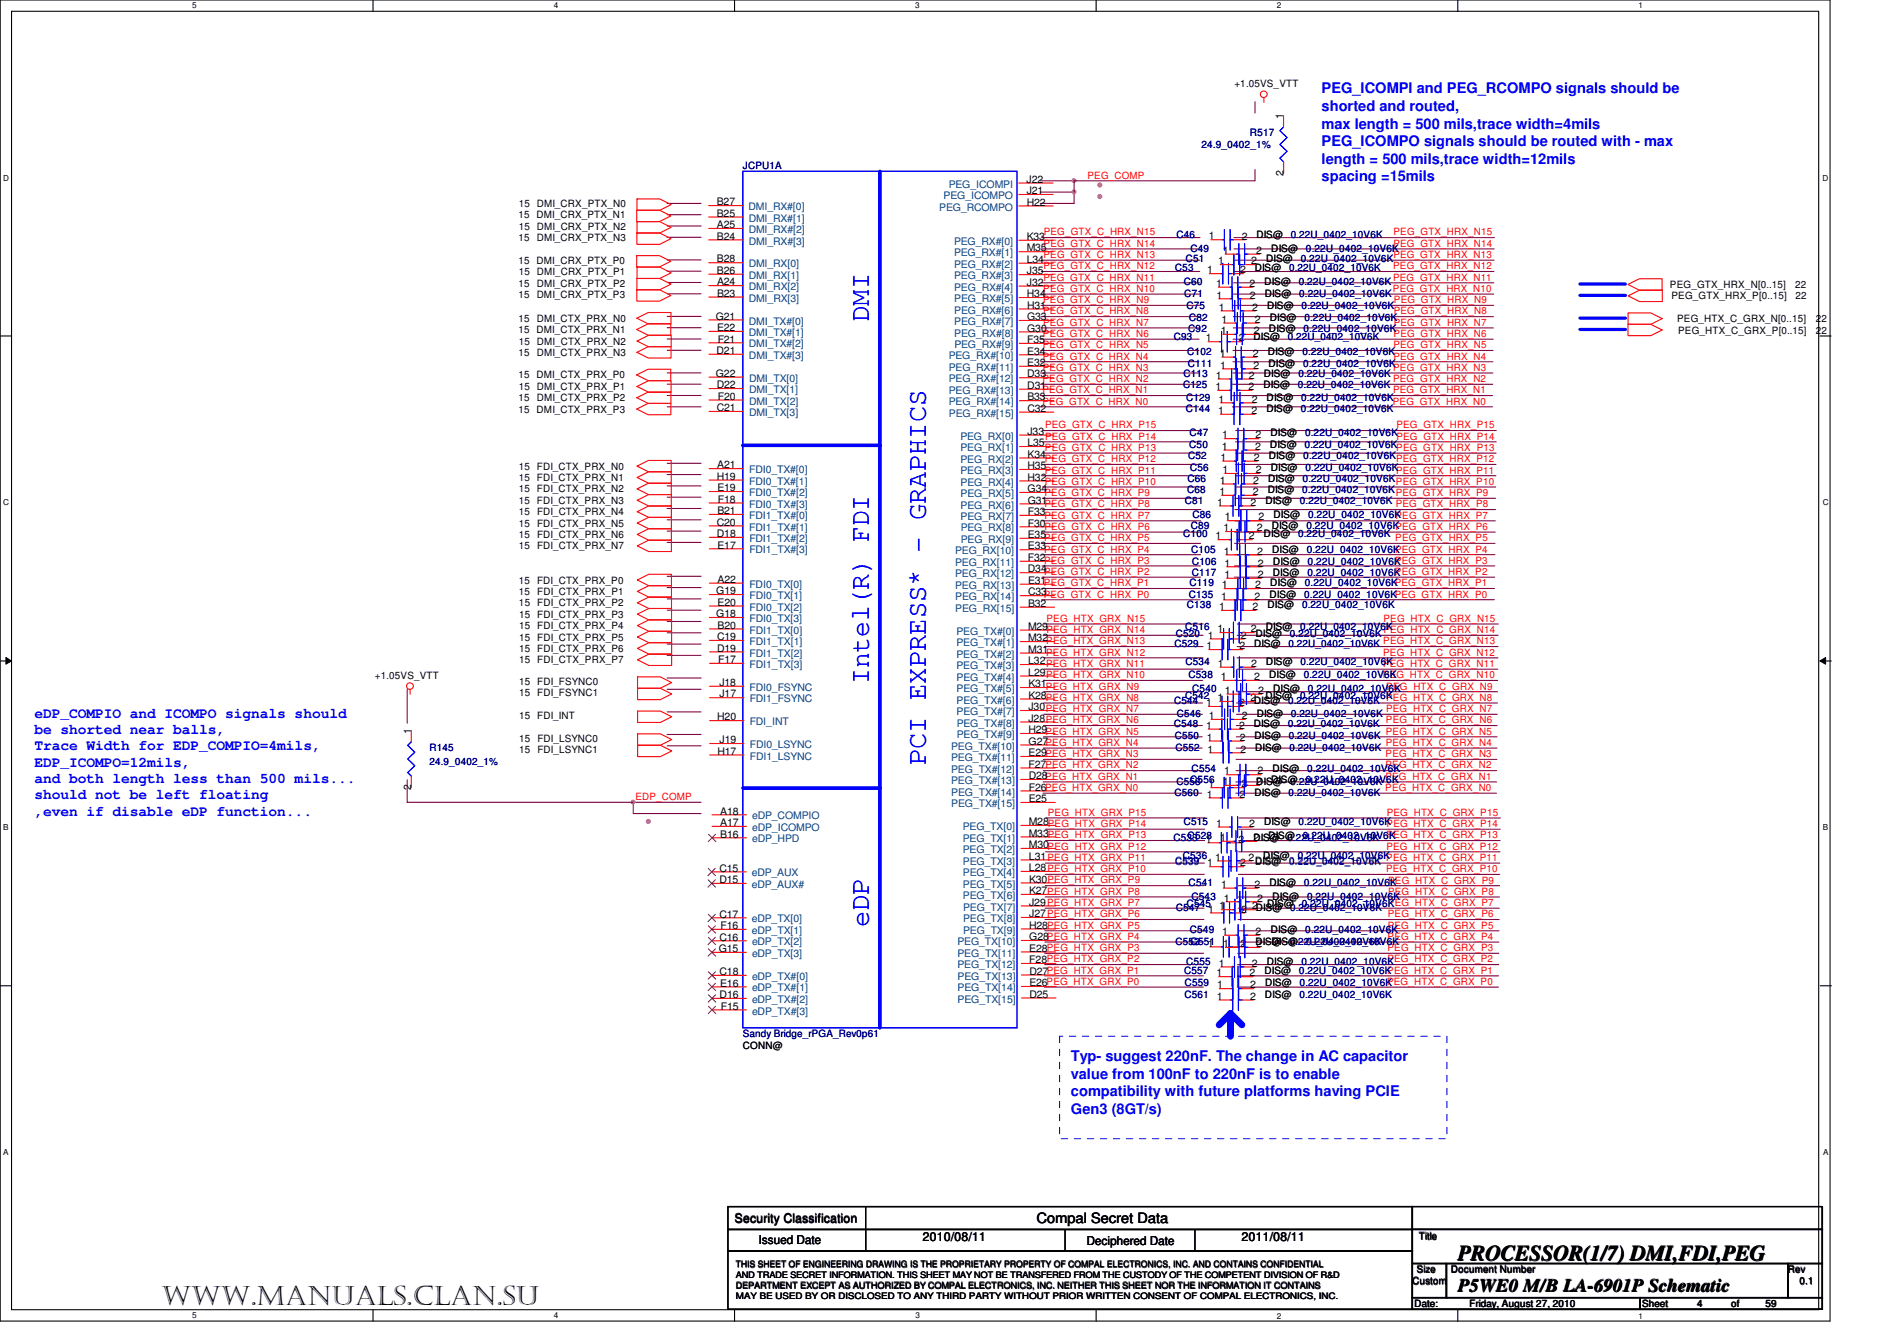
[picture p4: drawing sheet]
<svg xmlns="http://www.w3.org/2000/svg" width="297mm" height="210mm" viewBox="0 0 297 210" stroke-linecap="round" stroke-linejoin="round" font-family="sans-serif">
<defs><g id="words">
<g font-size="4.3" fill="#00f">
<text x="136.8" y="50.7" transform="rotate(-90 136.8 50.7)">DMI</text>
<text x="136.8" y="107.7" transform="rotate(-90 136.8 107.7)">Intel(R) FDI</text>
<text x="145.8" y="120.5" transform="rotate(-90 145.8 120.5)">PCI EXPRESS* - GRAPHICS</text>
<text x="136.8" y="146" transform="rotate(-90 136.8 146)">eDP</text>
</g>
<text font-size="4.2" x="25.4" y="205.5">www.manuals.clan.su</text>
<text font-size="3.4" x="229.5" y="198.4">PROCESSOR(1/7) DMI,FDI,PEG</text>
<text font-size="2.9" x="229.5" y="203.4">P5WE0 M/B LA-6901P Schematic</text>
<g font-size="2.3" fill="#00f">
<text x="208" y="14.7">PEG_ICOMPI and PEG_RCOMPO signals should be</text>
<text x="208" y="17.5">shorted and routed,</text>
<text x="208" y="20.2">max length = 500 mils,trace width=4mils</text>
<text x="208" y="23">PEG_ICOMPO signals should be routed with - max</text>
<text x="208" y="25.8">length = 500 mils,trace width=12mils</text>
<text x="208" y="28.6">spacing =15mils</text>
<text x="5.4" y="113.1">eDP_COMPIO and ICOMPO signals should</text>
<text x="5.4" y="115.6">be shorted near balls,</text>
<text x="5.4" y="118.2">Trace Width for EDP_COMPIO=4mils,</text>
<text x="5.4" y="120.7">EDP_ICOMPO=12mils,</text>
<text x="5.4" y="123.3">and both length less than 500 mils...</text>
<text x="5.4" y="125.9">should not be left floating</text>
<text x="5.4" y="128.4">,even if disable eDP function...</text>
<text x="168.6" y="167.1">Typ- suggest 220nF. The change in AC capacitor</text>
<text x="168.6" y="169.9">value from 100nF to 220nF is to enable</text>
<text x="168.6" y="172.6">compatibility with future platforms having PCIE</text>
<text x="168.6" y="175.4">Gen3 (8GT/s)</text>
</g>
<text font-size="2.3" x="163.1" y="192.6">Compal Secret Data</text>
<g font-size="2">
<text x="115.6" y="192.5">Security Classification</text>
<text x="145.2" y="195.4">2010/08/11</text>
<text x="195.4" y="195.4">2011/08/11</text>
</g>
<g font-size="1.9">
<text x="119.4" y="195.8">Issued Date</text>
<text x="171" y="196">Deciphered Date</text>
</g>
<g font-size="1.6">
<text x="194.3" y="13.7">+1.05VS_VTT</text>
<text x="202" y="18.8" transform="rotate(-90 202 18.8)">1</text>
<text x="161.6" y="28.8">J22</text>
<text x="202" y="27.6" transform="rotate(-90 202 27.6)">2</text>
<text x="81.6" y="34.4">15 DMI_CRX_PTX_N1</text>
<text x="81.6" y="32.6">15 DMI_CRX_PTX_N0</text>
<text x="112.8" y="32.3">B27</text>
<text x="112.8" y="34.1">B25</text>
<text x="112.8" y="35.9">A25</text>
<text x="161.6" y="30.6">J21</text>
<text x="161.6" y="32.4">H22</text>
<text x="81.6" y="41.5">15 DMI_CRX_PTX_P0</text>
<text x="81.6" y="38">15 DMI_CRX_PTX_N3</text>
<text x="81.7" y="36.2">15 DMI_CRX_PTX_N2</text>
<text x="112.9" y="37.7">B24</text>
<text x="112.9" y="41.3">B28</text>
<text x="161.6" y="37.8">K33</text>
<text x="161.6" y="39.6">M35</text>
<text x="161.6" y="41.4">L34</text>
<text x="190.3" y="37.7">1</text>
<text x="191.7" y="41.6">1</text>
<text x="192.5" y="40">1</text>
<text x="195.5" y="37.7">2</text>
<text x="197" y="41.6">2</text>
<text x="197.8" y="40">2</text>
<text x="197.8" y="37.4">DIS@</text>
<text x="199.3" y="41.3">DIS@</text>
<text x="200.1" y="39.7">DIS@</text>
<text x="81.6" y="46.9">15 DMI_CRX_PTX_P3</text>
<text x="81.6" y="45.1">15 DMI_CRX_PTX_P2</text>
<text x="81.7" y="43.3">15 DMI_CRX_PTX_P1</text>
<text x="112.9" y="43.1">B26</text>
<text x="112.9" y="44.9">A24</text>
<text x="112.9" y="46.7">B23</text>
<text x="161.6" y="43.2">J35</text>
<text x="161.7" y="45">J32</text>
<text x="161.7" y="46.8">H34</text>
<text x="190" y="43">1</text>
<text x="191.5" y="45.2">1</text>
<text x="191.5" y="47">1</text>
<text x="195.2" y="43.1">2</text>
<text x="196.7" y="45.2">2</text>
<text x="196.7" y="47">2</text>
<text x="197.5" y="42.7">DIS@</text>
<text x="199" y="44.9">DIS@</text>
<text x="199.1" y="46.7">DIS@</text>
<text x="262.9" y="45.3">PEG_GTX_HRX_N[0..15]</text>
<text x="263.1" y="47.1">PEG_GTX_HRX_P[0..15]</text>
<text x="282.6" y="45.3">22</text>
<text x="282.6" y="47.1">22</text>
<text x="81.6" y="52.4">15 DMI_CTX_PRX_N1</text>
<text x="81.6" y="50.7">15 DMI_CTX_PRX_N0</text>
<text x="112.7" y="50.3">G21</text>
<text x="112.9" y="52.1">E22</text>
<text x="113" y="53.9">F21</text>
<text x="161.7" y="48.6">H31</text>
<text x="161.7" y="50.4">G33</text>
<text x="161.7" y="52.2">G30</text>
<text x="189.8" y="53.8">1</text>
<text x="191.9" y="48.9">1</text>
<text x="192.2" y="52.6">1</text>
<text x="192.3" y="50.8">1</text>
<text x="195" y="53.8">2</text>
<text x="197.1" y="48.9">2</text>
<text x="197.3" y="53.5">DIS@</text>
<text x="197.4" y="52.6">2</text>
<text x="197.5" y="50.8">2</text>
<text x="199.4" y="48.6">DIS@</text>
<text x="199.7" y="52.3">DIS@</text>
<text x="199.9" y="50.5">DIS@</text>
<text x="264" y="50.7">PEG_HTX_C_GRX_N[0..15]</text>
<text x="264.2" y="52.5">PEG_HTX_C_GRX_P[0..15]</text>
<text x="285.8" y="52.5">22</text>
<text x="285.8" y="50.7">22</text>
<text x="81.6" y="59.6">15 DMI_CTX_PRX_P0</text>
<text x="81.6" y="56">15 DMI_CTX_PRX_N3</text>
<text x="81.7" y="54.3">15 DMI_CTX_PRX_N2</text>
<text x="112.7" y="59.3">G22</text>
<text x="112.8" y="55.7">D21</text>
<text x="161.7" y="54">F35</text>
<text x="161.7" y="55.8">E34</text>
<text x="161.7" y="57.6">E32</text>
<text x="161.7" y="59.4">D33</text>
<text x="191.4" y="59.6">1</text>
<text x="192" y="56.2">1</text>
<text x="192.1" y="58">1</text>
<text x="196.6" y="59.6">2</text>
<text x="197.2" y="56.2">2</text>
<text x="197.3" y="58">2</text>
<text x="199" y="59.3">DIS@</text>
<text x="199.6" y="55.9">DIS@</text>
<text x="199.7" y="57.7">DIS@</text>
<text x="81.6" y="65">15 DMI_CTX_PRX_P3</text>
<text x="81.6" y="63.2">15 DMI_CTX_PRX_P2</text>
<text x="81.6" y="61.4">15 DMI_CTX_PRX_P1</text>
<text x="112.8" y="61.1">D22</text>
<text x="112.8" y="64.7">C21</text>
<text x="113" y="62.9">F20</text>
<text x="161.7" y="61.2">D31</text>
<text x="161.7" y="63">B33</text>
<text x="161.7" y="64.9">C32</text>
<text x="191.3" y="61.4">1</text>
<text x="191.8" y="65.2">1</text>
<text x="191.8" y="63.4">1</text>
<text x="196.5" y="61.4">2</text>
<text x="197" y="65.2">2</text>
<text x="197" y="63.4">2</text>
<text x="198.9" y="61.1">DIS@</text>
<text x="199.3" y="64.9">DIS@</text>
<text x="199.4" y="63.1">DIS@</text>
<text x="161.7" y="68.5">J33</text>
<text x="161.7" y="70.3">L35</text>
<text x="192.3" y="70.8">1</text>
<text x="192.4" y="69">1</text>
<text x="197.6" y="70.8">2</text>
<text x="197.6" y="69">2</text>
<text x="199.9" y="70.5">DIS@</text>
<text x="200" y="68.7">DIS@</text>
<text x="81.7" y="74">15 FDI_CTX_PRX_N0</text>
<text x="81.7" y="75.7">15 FDI_CTX_PRX_N1</text>
<text x="81.7" y="77.5">15 FDI_CTX_PRX_N2</text>
<text x="112.8" y="75.6">H19</text>
<text x="112.9" y="73.7">A21</text>
<text x="112.9" y="77.4">E19</text>
<text x="161.7" y="72.1">K34</text>
<text x="161.8" y="73.9">H35</text>
<text x="161.8" y="75.7">H32</text>
<text x="161.8" y="77.5">G34</text>
<text x="192" y="78">1</text>
<text x="192" y="76.2">1</text>
<text x="192.1" y="72.6">1</text>
<text x="192.4" y="74.5">1</text>
<text x="197.2" y="78">2</text>
<text x="197.3" y="76.2">2</text>
<text x="197.4" y="72.6">2</text>
<text x="197.7" y="74.5">2</text>
<text x="199.5" y="77.6">DIS@</text>
<text x="199.6" y="75.9">DIS@</text>
<text x="199.7" y="72.3">DIS@</text>
<text x="200" y="74.2">DIS@</text>
<text x="81.7" y="79.3">15 FDI_CTX_PRX_N3</text>
<text x="81.7" y="81.1">15 FDI_CTX_PRX_N4</text>
<text x="81.7" y="82.9">15 FDI_CTX_PRX_N5</text>
<text x="112.9" y="82.8">C20</text>
<text x="112.9" y="81">B21</text>
<text x="113" y="79.2">F18</text>
<text x="161.8" y="79.3">G31</text>
<text x="161.8" y="81.1">F33</text>
<text x="161.8" y="82.9">F30</text>
<text x="191.6" y="79.6">1</text>
<text x="192.6" y="83.7">1</text>
<text x="192.8" y="81.9">1</text>
<text x="196.8" y="79.6">2</text>
<text x="197.8" y="83.7">2</text>
<text x="198.1" y="82">2</text>
<text x="199.2" y="79.3">DIS@</text>
<text x="200.2" y="83.3">DIS@</text>
<text x="200.4" y="81.6">DIS@</text>
<text x="81.7" y="84.7">15 FDI_CTX_PRX_N6</text>
<text x="81.7" y="86.5">15 FDI_CTX_PRX_N7</text>
<text x="112.9" y="84.6">D18</text>
<text x="112.9" y="86.4">E17</text>
<text x="161.8" y="84.7">E35</text>
<text x="161.8" y="86.5">E33</text>
<text x="161.8" y="88.3">F32</text>
<text x="191.4" y="84.9">1</text>
<text x="192.6" y="87.3">1</text>
<text x="192.8" y="89.2">1</text>
<text x="196.6" y="84.9">2</text>
<text x="197.9" y="87.3">2</text>
<text x="198" y="89.2">2</text>
<text x="198.9" y="84.6">DIS@</text>
<text x="200.2" y="87">DIS@</text>
<text x="200.4" y="88.9">DIS@</text>
<text x="81.7" y="91.9">15 FDI_CTX_PRX_P0</text>
<text x="81.7" y="93.7">15 FDI_CTX_PRX_P1</text>
<text x="81.7" y="95.5">15 FDI_CTX_PRX_P2</text>
<text x="112.7" y="93.6">G19</text>
<text x="113" y="91.8">A22</text>
<text x="113" y="95.4">E20</text>
<text x="161.8" y="90.1">D34</text>
<text x="161.8" y="91.9">E31PEG_GTX_C_HRX_P1</text>
<text x="161.8" y="93.8">C33PEG_GTX_C_HRX_P0</text>
<text x="161.8" y="95.6">B32</text>
<text x="192.3" y="94.4">1</text>
<text x="192.3" y="92.6">1</text>
<text x="192.7" y="91">1</text>
<text x="197.5" y="94.4">2</text>
<text x="197.6" y="92.7">2</text>
<text x="198" y="91">2</text>
<text x="199.5" y="95.8">DIS@</text>
<text x="199.8" y="94.1">DIS@</text>
<text x="199.9" y="92.3">DIS@</text>
<text x="200.3" y="90.7">DIS@</text>
<text x="81.7" y="97.3">15 FDI_CTX_PRX_P3</text>
<text x="81.7" y="99.1">15 FDI_CTX_PRX_P4</text>
<text x="81.7" y="100.9">15 FDI_CTX_PRX_P5</text>
<text x="112.8" y="97.2">G18</text>
<text x="112.9" y="100.8">C19</text>
<text x="113" y="99">B20</text>
<text x="161.8" y="99.2">M29</text>
<text x="161.8" y="101">M32</text>
<text x="190.1" y="100.6">1</text>
<text x="191.7" y="99.6">1</text>
<text x="191.9" y="96.1">1</text>
<text x="195.3" y="100.6">2</text>
<text x="196.9" y="99.6">2</text>
<text x="197.2" y="96.1">2</text>
<text x="197.4" y="101.9">DIS@</text>
<text x="197.7" y="100.3">DIS@</text>
<text x="199.2" y="99.3">DIS@</text>
<text x="59" y="106.8">+1.05VS_VTT</text>
<text x="81.7" y="102.7">15 FDI_CTX_PRX_P6</text>
<text x="81.7" y="104.4">15 FDI_CTX_PRX_P7</text>
<text x="81.7" y="107.9">15 FDI_FSYNC0</text>
<text x="112.9" y="102.6">D19</text>
<text x="113.1" y="104.4">F17</text>
<text x="161.9" y="102.8">M31</text>
<text x="161.9" y="104.6">L32</text>
<text x="161.9" y="106.4">L29PEG_HTX_GRX_N10</text>
<text x="189.9" y="102.2">1</text>
<text x="191.7" y="105">1</text>
<text x="192.2" y="107.1">1</text>
<text x="195.1" y="102.3">2</text>
<text x="196.9" y="105">2</text>
<text x="197.4" y="107.1">2</text>
<text x="199.3" y="104.7">DIS@</text>
<text x="199.8" y="106.8">DIS@</text>
<text x="81.7" y="109.7">15 FDI_FSYNC1</text>
<text x="81.7" y="113.2">15 FDI_INT</text>
<text x="112.9" y="113.4">H20</text>
<text x="113.2" y="108">J18</text>
<text x="113.2" y="109.8">J17</text>
<text x="161.9" y="108.2">K31PEG_HTX_GRX_N9</text>
<text x="161.9" y="110">K28PEG_HTX_GRX_N8</text>
<text x="161.9" y="111.8">J30PEG_HTX_GRX_N7</text>
<text x="161.9" y="113.6">J28PEG_HTX_GRX_N6</text>
<text x="189.9" y="111.2">1</text>
<text x="190.3" y="113.2">1</text>
<text x="191.6" y="110.4">1</text>
<text x="192.8" y="109.3">1</text>
<text x="195.1" y="111.2">2</text>
<text x="195.5" y="113.2">2</text>
<text x="196.9" y="110.4">2</text>
<text x="197.4" y="110.9">DIS@</text>
<text x="197.8" y="112.9">DIS@</text>
<text x="198.1" y="109.3">2</text>
<text x="199.2" y="110.1">DIS@</text>
<text x="200.4" y="108.9">DIS@</text>
<text x="64.7" y="115.6" transform="rotate(-90 64.7 115.6)">1</text>
<text x="81.7" y="116.8">15 FDI_LSYNC0</text>
<text x="81.7" y="118.6">15 FDI_LSYNC1</text>
<text x="112.9" y="118.8">H17</text>
<text x="113.3" y="117">J19</text>
<text x="161.9" y="115.5">H29PEG_HTX_GRX_N5</text>
<text x="161.9" y="117.3">G27PEG_HTX_GRX_N4</text>
<text x="161.9" y="119.1">E29PEG_HTX_GRX_N3</text>
<text x="189.9" y="114.8">1</text>
<text x="190" y="116.6">1</text>
<text x="190.1" y="118.5">1</text>
<text x="195" y="114.8">2</text>
<text x="195.2" y="116.6">2</text>
<text x="195.3" y="118.5">2</text>
<text x="197.4" y="114.5">DIS@</text>
<text x="197.5" y="116.3">DIS@</text>
<text x="197.6" y="118.2">DIS@</text>
<text x="64.7" y="124.4" transform="rotate(-90 64.7 124.4)">2</text>
<text x="161.9" y="120.9">F27PEG_HTX_GRX_N2</text>
<text x="161.9" y="122.7">D28PEG_HTX_GRX_N1</text>
<text x="161.9" y="124.5">F26PEG_HTX_GRX_N0</text>
<text x="190" y="125.6">1</text>
<text x="190.2" y="124">1</text>
<text x="192.5" y="123.6">1</text>
<text x="192.7" y="122">1</text>
<text x="195.1" y="125.6">2</text>
<text x="195.4" y="124">2</text>
<text x="197.5" y="125.3">DIS@</text>
<text x="197.7" y="123.6">2</text>
<text x="197.8" y="123.7">DIS@</text>
<text x="198" y="122">2</text>
<text x="200.1" y="123.3">DIS@</text>
<text x="200.3" y="121.6">DIS@</text>
<text x="113.4" y="128.3">A18</text>
<text x="113.4" y="131.9">B16</text>
<text x="113.4" y="130.1">A17</text>
<text x="161.9" y="126.3">E25</text>
<text x="161.9" y="129.9">M28PEG_HTX_GRX_P14</text>
<text x="162" y="131.7">M33PEG_HTX_GRX_P13</text>
<text x="191.4" y="130.2">1</text>
<text x="196.6" y="130.2">2</text>
<text x="199" y="129.9">DIS@</text>
<text x="113.2" y="137.2">C15</text>
<text x="162" y="133.6">M30PEG_HTX_GRX_P12</text>
<text x="162" y="135.4">L31PEG_HTX_GRX_P11</text>
<text x="162" y="137.2">L28PEG_HTX_GRX_P10</text>
<text x="189.8" y="132.7">1</text>
<text x="190" y="136.4">1</text>
<text x="191.3" y="135.5">1</text>
<text x="192.1" y="132.4">1</text>
<text x="195" y="132.7">2</text>
<text x="195.2" y="136.4">2</text>
<text x="196.5" y="135.5">2</text>
<text x="197.3" y="132.4">DIS@</text>
<text x="197.3" y="132.4">2</text>
<text x="197.6" y="136.1">DIS@</text>
<text x="198.9" y="135.2">DIS@</text>
<text x="199.6" y="132.1">DIS@</text>
<text x="113.2" y="139.1">D15</text>
<text x="162" y="139">K30PEG_HTX_GRX_P9</text>
<text x="162" y="140.8">K27PEG_HTX_GRX_P8</text>
<text x="162" y="142.6">J29PEG_HTX_GRX_P7</text>
<text x="190.2" y="143.7">1</text>
<text x="191.9" y="143.2">1</text>
<text x="192.2" y="139.8">1</text>
<text x="192.7" y="142">1</text>
<text x="195.4" y="143.7">2</text>
<text x="197.1" y="143.2">2DIS@</text>
<text x="197.5" y="139.8">2</text>
<text x="197.9" y="142">2</text>
<text x="199.5" y="142.9">DIS@</text>
<text x="199.8" y="139.5">DIS@</text>
<text x="200.3" y="141.6">DIS@</text>
<text x="113.1" y="149.9">G15</text>
<text x="113.3" y="144.5">C17</text>
<text x="113.3" y="148.1">C16</text>
<text x="113.4" y="146.3">F16</text>
<text x="162" y="144.4">J27PEG_HTX_GRX_P6</text>
<text x="162" y="146.2">H28PEG_HTX_GRX_P5</text>
<text x="162" y="148">G28PEG_HTX_GRX_P4</text>
<text x="162" y="149.9">E28PEG_HTX_GRX_P3</text>
<text x="190.1" y="149.1">1</text>
<text x="192.4" y="147.2">1</text>
<text x="192.5" y="149.1">1</text>
<text x="195.3" y="149.1">2</text>
<text x="197.6" y="148.7">DIS@</text>
<text x="197.7" y="147.2">2</text>
<text x="197.8" y="149.1">2</text>
<text x="200" y="146.9">DIS@</text>
<text x="200.1" y="148.8">DIS@</text>
<text x="113.3" y="153.5">C18</text>
<text x="113.4" y="155.4">E16</text>
<text x="162" y="151.7">F28PEG_HTX_GRX_P2</text>
<text x="162" y="153.5">D27PEG_HTX_GRX_P1</text>
<text x="162" y="155.3">E26PEG_HTX_GRX_P0</text>
<text x="191.5" y="153.8">1</text>
<text x="191.6" y="155.6">1</text>
<text x="191.8" y="152.2">1</text>
<text x="196.7" y="153.8">2</text>
<text x="196.8" y="155.6">2</text>
<text x="197.1" y="152.2">2</text>
<text x="199" y="153.4">DIS@</text>
<text x="199.1" y="155.3">DIS@</text>
<text x="199.4" y="151.9">DIS@</text>
<text x="113.3" y="157.2">D16</text>
<text x="113.5" y="159">F15</text>
<text x="162" y="157.1">D25</text>
<text x="191.5" y="157.4">1</text>
<text x="196.8" y="157.4">2</text>
<text x="199.1" y="157.1">DIS@</text>
<text x="116.9" y="165.1">CONN@</text>
<text x="223.3" y="195.2">Title</text>
<text x="222.3" y="202.2">Custom</text>
<text x="223" y="200.4">Size</text>
<text x="228.4" y="200.4">Document Number</text>
<text x="281.4" y="200.4">Rev</text>
<text x="283.2" y="202.2">0.1</text>
<text x="222.6" y="205.7">Date:</text>
<text x="231.3" y="205.8">Friday, August 27, 2010</text>
<text x="258.4" y="205.7">Sheet</text>
<text x="267.1" y="205.8">4</text>
<text x="272.5" y="205.8">of</text>
<text x="277.9" y="205.8">59</text>
</g>
<g font-size="1.6" fill="#000080">
<text x="189.1" y="23.3">24.9_0402_1%</text>
<text x="196.7" y="21.5">R517</text>
<text x="116.9" y="26.6">JCPU1A</text>
<text x="185.2" y="37.4">C46</text>
<text x="186.6" y="41.3">C51</text>
<text x="187.4" y="39.7">C49</text>
<text x="203.2" y="37.4">0.22U_0402_10V6K</text>
<text x="204.7" y="41.3">0.22U_0402_10V6K</text>
<text x="205.6" y="39.7">0.22U_0402_10V6K</text>
<text x="185" y="42.7">C53</text>
<text x="186.4" y="44.9">C60</text>
<text x="186.4" y="46.7">C71</text>
<text x="202.9" y="42.7">0.22U_0402_10V6K</text>
<text x="204.4" y="44.9">0.22U_0402_10V6K</text>
<text x="204.5" y="46.7">0.22U_0402_10V6K</text>
<text x="184.8" y="53.5">C93</text>
<text x="186.8" y="48.6">C75</text>
<text x="187" y="52.3">C92</text>
<text x="187.2" y="50.5">C82</text>
<text x="202.7" y="53.5">0.22U_0402_10V6K</text>
<text x="204.9" y="48.6">0.22U_0402_10V6K</text>
<text x="205.2" y="52.3">0.22U_0402_10V6K</text>
<text x="205.3" y="50.5">0.22U_0402_10V6K</text>
<text x="186.3" y="59.3">C113</text>
<text x="186.9" y="55.9">C102</text>
<text x="187" y="57.7">C111</text>
<text x="204.4" y="59.3">0.22U_0402_10V6K</text>
<text x="205" y="55.9">0.22U_0402_10V6K</text>
<text x="205.1" y="57.7">0.22U_0402_10V6K</text>
<text x="186.2" y="61.1">C125</text>
<text x="186.7" y="64.9">C144</text>
<text x="186.7" y="63.1">C129</text>
<text x="204.3" y="61.1">0.22U_0402_10V6K</text>
<text x="204.8" y="64.9">0.22U_0402_10V6K</text>
<text x="204.8" y="63.1">0.22U_0402_10V6K</text>
<text x="187.2" y="70.5">C50</text>
<text x="187.3" y="68.7">C47</text>
<text x="205.4" y="70.5">0.22U_0402_10V6K</text>
<text x="205.4" y="68.7">0.22U_0402_10V6K</text>
<text x="186.9" y="77.6">C68</text>
<text x="186.9" y="75.9">C66</text>
<text x="187" y="72.3">C52</text>
<text x="187.3" y="74.2">C56</text>
<text x="205" y="77.6">0.22U_0402_10V6K</text>
<text x="205.1" y="75.9">0.22U_0402_10V6K</text>
<text x="205.2" y="72.3">0.22U_0402_10V6K</text>
<text x="205.5" y="74.2">0.22U_0402_10V6KPEG_GTX_HRX_P11</text>
<text x="186.5" y="79.3">C81</text>
<text x="187.4" y="83.3">C89</text>
<text x="187.7" y="81.6">C86</text>
<text x="204.6" y="79.3">0.22U_0402_10V6K</text>
<text x="205.6" y="83.3">0.22U_0402_10V6KPEG_GTX_HRX_P6</text>
<text x="205.9" y="81.6">0.22U_0402_10V6K</text>
<text x="186.3" y="84.6">C100</text>
<text x="187.5" y="87">C105</text>
<text x="187.6" y="88.9">C106</text>
<text x="204.3" y="84.6">0.22U_0402_10V6K</text>
<text x="205.7" y="87">0.22U_0402_10V6K</text>
<text x="205.8" y="88.9">0.22U_0402_10V6K</text>
<text x="186.8" y="95.8">C138</text>
<text x="187.1" y="94.1">C135</text>
<text x="187.2" y="92.3">C119</text>
<text x="187.6" y="90.7">C117</text>
<text x="205" y="95.8">0.22U_0402_10V6K</text>
<text x="205.3" y="94.1">0.22U_0402_10V6KPEG_GTX_HRX_P0</text>
<text x="205.4" y="92.3">0.22U_0402_10V6KPEG_GTX_HRX_P1</text>
<text x="205.8" y="90.7">0.22U_0402_10V6K</text>
<text x="184.9" y="101.9">C529</text>
<text x="185.1" y="100.3">C520</text>
<text x="186.6" y="99.3">C516</text>
<text x="202.8" y="101.9">0.22U_0402_10V6K</text>
<text x="203" y="100.3">0.22U_0402_10V6K</text>
<text x="204.7" y="99.3">0.22U_0402_10V6K</text>
<text x="186.6" y="104.7">C534</text>
<text x="187.1" y="106.8">C538</text>
<text x="204.7" y="104.7">0.22U_0402_10V6K</text>
<text x="205.2" y="106.8">0.22U_0402_10V6K</text>
<text x="184.8" y="110.9">C544</text>
<text x="185.2" y="112.9">C546</text>
<text x="186.5" y="110.1">C542</text>
<text x="187.7" y="108.9">C540</text>
<text x="202.8" y="110.9">0.22U_0402_10V6K</text>
<text x="203.2" y="112.9">0.22U_0402_10V6K</text>
<text x="204.6" y="110.1">0.22U_0402_10V6K</text>
<text x="205.9" y="108.9">0.22U_0402_10V6K</text>
<text x="67.6" y="118.3">R145</text>
<text x="184.8" y="114.5">C548</text>
<text x="184.9" y="116.3">C550</text>
<text x="185" y="118.2">C552</text>
<text x="202.7" y="114.5">0.22U_0402_10V6K</text>
<text x="202.9" y="116.3">0.22U_0402_10V6K</text>
<text x="203" y="118.2">0.22U_0402_10V6K</text>
<text x="67.6" y="120.4">24.9_0402_1%</text>
<text x="184.9" y="125.3">C560</text>
<text x="185.2" y="123.7">C558</text>
<text x="187.3" y="123.3">C556</text>
<text x="187.6" y="121.6">C554</text>
<text x="202.8" y="125.3">0.22U_0402_10V6K</text>
<text x="203.1" y="123.7">0.22U_0402_10V6K</text>
<text x="205.5" y="123.3">0.22U_0402_10V6K</text>
<text x="205.8" y="121.6">0.22U_0402_10V6K</text>
<text x="186.3" y="129.9">C515</text>
<text x="204.4" y="129.9">0.22U_0402_10V6KPEG_HTX_C_GRX_P14</text>
<text x="184.7" y="132.4">C533</text>
<text x="185" y="136.1">C539</text>
<text x="186.2" y="135.2">C536</text>
<text x="186.9" y="132.1">C528</text>
<text x="202.7" y="132.4">0.22U_0402_10V6K</text>
<text x="202.9" y="136.1">0.22U_0402_10V6K</text>
<text x="204.3" y="135.2">0.22U_0402_10V6KPEG_HTX_C_GRX_P11</text>
<text x="205.1" y="132.1">0.22U_0402_10V6K</text>
<text x="185.1" y="143.4">C547</text>
<text x="186.8" y="142.9">C545</text>
<text x="187.1" y="139.5">C541</text>
<text x="187.5" y="141.6">C543</text>
<text x="203.1" y="143.4">0.22U_0402_10V6K</text>
<text x="204.9" y="142.9">0.22U_0402_10V6K</text>
<text x="205.3" y="139.5">0.22U_0402_10V6K</text>
<text x="205.7" y="141.6">0.22U_0402_10V6K</text>
<text x="185" y="148.7">C553</text>
<text x="187.3" y="146.9">C549</text>
<text x="187.4" y="148.8">C551</text>
<text x="203" y="148.7">0.22U_0402_10V6K</text>
<text x="205.5" y="146.9">0.22U_0402_10V6K</text>
<text x="205.6" y="148.8">0.22U_0402_10V6K</text>
<text x="186.4" y="153.4">C557</text>
<text x="186.5" y="155.3">C559</text>
<text x="186.7" y="151.9">C555</text>
<text x="204.5" y="153.4">0.22U_0402_10V6KPEG_HTX_C_GRX_P1</text>
<text x="204.6" y="155.3">0.22U_0402_10V6K</text>
<text x="204.9" y="151.9">0.22U_0402_10V6K</text>
<text x="186.4" y="157.1">C561</text>
<text x="204.5" y="157.1">0.22U_0402_10V6K</text>
<text x="116.9" y="163.3">Sandy Bridge_rPGA_Rev0p61</text>
</g>
<g font-size="1.6" fill="#004080">
<text x="149.3" y="29.6">PEG_ICOMPI</text>
<text x="117.8" y="33.1">DMI_RX#[0]</text>
<text x="117.9" y="34.9">DMI_RX#[1]</text>
<text x="147.9" y="33.2">PEG_RCOMPO</text>
<text x="148.5" y="31.4">PEG_ICOMPO</text>
<text x="117.9" y="36.7">DMI_RX#[2]</text>
<text x="117.9" y="38.5">DMI_RX#[3]</text>
<text x="150.2" y="38.6">PEG_RX#[0]</text>
<text x="150.2" y="40.4">PEG_RX#[1]</text>
<text x="117.9" y="42.1">DMI_RX[0]</text>
<text x="117.9" y="43.9">DMI_RX[1]</text>
<text x="117.9" y="45.7">DMI_RX[2]</text>
<text x="117.9" y="47.5">DMI_RX[3]</text>
<text x="150.2" y="42.2">PEG_RX#[2]</text>
<text x="150.2" y="44">PEG_RX#[3]</text>
<text x="150.2" y="45.8">PEG_RX#[4]</text>
<text x="150.2" y="47.6">PEG_RX#[5]</text>
<text x="117.9" y="51.1">DMI_TX#[0]</text>
<text x="117.9" y="52.9">DMI_TX#[1]</text>
<text x="150.2" y="49.4">PEG_RX#[6]</text>
<text x="150.2" y="51.2">PEG_RX#[7]</text>
<text x="150.2" y="53">PEG_RX#[8]</text>
<text x="117.9" y="54.7">DMI_TX#[2]</text>
<text x="117.9" y="56.5">DMI_TX#[3]</text>
<text x="149.3" y="56.6">PEG_RX#[10]</text>
<text x="149.3" y="58.4">PEG_RX#[11]</text>
<text x="150.2" y="54.8">PEG_RX#[9]</text>
<text x="117.9" y="60.1">DMI_TX[0]</text>
<text x="117.9" y="61.9">DMI_TX[1]</text>
<text x="117.9" y="65.5">DMI_TX[3]</text>
<text x="117.9" y="63.7">DMI_TX[2]</text>
<text x="149.3" y="60.2">PEG_RX#[12]</text>
<text x="149.4" y="62">PEG_RX#[13]</text>
<text x="149.4" y="63.8">PEG_RX#[14]</text>
<text x="149.4" y="65.6">PEG_RX#[15]</text>
<text x="151.2" y="69.2">PEG_RX[0]</text>
<text x="151.2" y="71">PEG_RX[1]</text>
<text x="117.9" y="74.5">FDI0_TX#[0]</text>
<text x="117.9" y="76.3">FDI0_TX#[1]</text>
<text x="151.2" y="72.8">PEG_RX[2]</text>
<text x="151.2" y="74.7">PEG_RX[3]</text>
<text x="151.2" y="76.5">PEG_RX[4]</text>
<text x="117.9" y="78.1">FDI0_TX#[2]</text>
<text x="117.9" y="79.9">FDI0_TX#[3]</text>
<text x="117.9" y="81.7">FDI1_TX#[0]</text>
<text x="118" y="83.5">FDI1_TX#[1]</text>
<text x="151.2" y="78.3">PEG_RX[5]</text>
<text x="151.2" y="80.1">PEG_RX[6]</text>
<text x="151.2" y="81.9">PEG_RX[7]</text>
<text x="151.2" y="83.7">PEG_RX[8]</text>
<text x="118" y="85.3">FDI1_TX#[2]</text>
<text x="118" y="87.1">FDI1_TX#[3]</text>
<text x="150.3" y="87.3">PEG_RX[10]</text>
<text x="150.3" y="89.1">PEG_RX[11]</text>
<text x="151.2" y="85.5">PEG_RX[9]</text>
<text x="118" y="92.5">FDI0_TX[0]</text>
<text x="118" y="94.4">FDI0_TX[1]</text>
<text x="150.3" y="90.9">PEG_RX[12]</text>
<text x="150.4" y="92.7">PEG_RX[13]</text>
<text x="150.4" y="94.5">PEG_RX[14]</text>
<text x="118" y="96.2">FDI0_TX[2]</text>
<text x="118" y="98">FDI0_TX[3]</text>
<text x="118" y="99.8">FDI1_TX[0]</text>
<text x="118" y="101.6">FDI1_TX[1]</text>
<text x="150.4" y="96.3">PEG_RX[15]</text>
<text x="150.5" y="100">PEG_TX#[0]</text>
<text x="150.6" y="101.8">PEG_TX#[1]</text>
<text x="118" y="103.4">FDI1_TX[2]</text>
<text x="118" y="105.2">FDI1_TX[3]</text>
<text x="150.6" y="103.6">PEG_TX#[2]</text>
<text x="150.6" y="105.4">PEG_TX#[3]</text>
<text x="150.6" y="107.2">PEG_TX#[4]</text>
<text x="118" y="108.8">FDI0_FSYNC</text>
<text x="118" y="110.6">FDI1_FSYNC</text>
<text x="150.6" y="109">PEG_TX#[5]</text>
<text x="150.6" y="110.8">PEG_TX#[6]</text>
<text x="150.6" y="112.6">PEG_TX#[7]</text>
<text x="118" y="114.2">FDI_INT</text>
<text x="118" y="117.8">FDI0_LSYNC</text>
<text x="118" y="119.6">FDI1_LSYNC</text>
<text x="149.7" y="118">PEG_TX#[10]</text>
<text x="149.7" y="119.8">PEG_TX#[11]</text>
<text x="150.6" y="114.4">PEG_TX#[8]</text>
<text x="150.6" y="116.2">PEG_TX#[9]</text>
<text x="149.7" y="121.7">PEG_TX#[12]</text>
<text x="149.7" y="123.5">PEG_TX#[13]</text>
<text x="149.7" y="125.3">PEG_TX#[14]</text>
<text x="118.4" y="129">eDP_COMPIO</text>
<text x="118.4" y="130.9">eDP_ICOMPO</text>
<text x="149.7" y="127.1">PEG_TX#[15]</text>
<text x="151.5" y="130.7">PEG_TX[0]</text>
<text x="118.4" y="132.7">eDP_HPD</text>
<text x="151.6" y="132.5">PEG_TX[1]</text>
<text x="151.6" y="134.3">PEG_TX[2]</text>
<text x="151.6" y="136.1">PEG_TX[3]</text>
<text x="151.6" y="137.9">PEG_TX[4]</text>
<text x="118.4" y="138">eDP_AUX</text>
<text x="118.4" y="139.8">eDP_AUX#</text>
<text x="151.6" y="139.8">PEG_TX[5]</text>
<text x="151.6" y="141.6">PEG_TX[6]</text>
<text x="151.6" y="143.4">PEG_TX[7]</text>
<text x="118.4" y="145.3">eDP_TX[0]</text>
<text x="118.4" y="147.1">eDP_TX[1]</text>
<text x="118.4" y="148.9">eDP_TX[2]</text>
<text x="150.7" y="148.8">PEG_TX[10]</text>
<text x="151.6" y="145.2">PEG_TX[8]</text>
<text x="151.6" y="147">PEG_TX[9]</text>
<text x="118.4" y="150.7">eDP_TX[3]</text>
<text x="118.4" y="154.3">eDP_TX#[0]</text>
<text x="150.7" y="150.6">PEG_TX[11]</text>
<text x="150.7" y="152.4">PEG_TX[12]</text>
<text x="150.7" y="154.3">PEG_TX[13]</text>
<text x="118.4" y="156.1">eDP_TX#[1]</text>
<text x="118.4" y="157.9">eDP_TX#[2]</text>
<text x="118.4" y="159.8">eDP_TX#[3]</text>
<text x="150.7" y="156.1">PEG_TX[14]</text>
<text x="150.7" y="157.9">PEG_TX[15]</text>
</g>
<g font-size="1.6" fill="#f00">
<text x="171.2" y="28.1">PEG_COMP</text>
<text x="164.3" y="40.6">PEG_GTX_C_HRX_N13</text>
<text x="164.3" y="38.9">PEG_GTX_C_HRX_N14</text>
<text x="164.3" y="37.1">PEG_GTX_C_HRX_N15</text>
<text x="219.3" y="40.6">PEG_GTX_HRX_N13</text>
<text x="219.3" y="38.9">PEG_GTX_HRX_N14</text>
<text x="219.4" y="37.1">PEG_GTX_HRX_N15</text>
<text x="164.2" y="47.7">PEG_GTX_C_HRX_N9</text>
<text x="164.2" y="46">PEG_GTX_C_HRX_N10</text>
<text x="164.2" y="44.2">PEG_GTX_C_HRX_N11</text>
<text x="164.3" y="42.4">PEG_GTX_C_HRX_N12</text>
<text x="219.3" y="46">PEG_GTX_HRX_N10</text>
<text x="219.3" y="44.2">PEG_GTX_HRX_N11</text>
<text x="219.3" y="42.4">PEG_GTX_HRX_N12</text>
<text x="219.4" y="47.7">PEG_GTX_HRX_N9</text>
<text x="164.2" y="53.1">PEG_GTX_C_HRX_N6</text>
<text x="164.2" y="51.3">PEG_GTX_C_HRX_N7</text>
<text x="164.2" y="49.5">PEG_GTX_C_HRX_N8</text>
<text x="219.4" y="53.1">PEG_GTX_HRX_N6</text>
<text x="219.4" y="51.3">PEG_GTX_HRX_N7</text>
<text x="219.4" y="49.5">PEG_GTX_HRX_N8</text>
<text x="164.1" y="58.4">PEG_GTX_C_HRX_N3</text>
<text x="164.1" y="56.6">PEG_GTX_C_HRX_N4</text>
<text x="164.2" y="54.8">PEG_GTX_C_HRX_N5</text>
<text x="219.3" y="58.4">PEG_GTX_HRX_N3</text>
<text x="219.3" y="56.6">PEG_GTX_HRX_N4</text>
<text x="219.4" y="54.9">PEG_GTX_HRX_N5</text>
<text x="164.1" y="63.7">PEG_GTX_C_HRX_N0</text>
<text x="164.1" y="61.9">PEG_GTX_C_HRX_N1</text>
<text x="164.1" y="60.2">PEG_GTX_C_HRX_N2</text>
<text x="219.3" y="63.7">PEG_GTX_HRX_N0</text>
<text x="219.3" y="62">PEG_GTX_HRX_N1</text>
<text x="219.3" y="60.2">PEG_GTX_HRX_N2</text>
<text x="164.5" y="71">PEG_GTX_C_HRX_P13</text>
<text x="164.5" y="69.2">PEG_GTX_C_HRX_P14</text>
<text x="164.5" y="67.5">PEG_GTX_C_HRX_P15</text>
<text x="219.8" y="71">PEG_GTX_HRX_P13</text>
<text x="219.8" y="69.2">PEG_GTX_HRX_P14</text>
<text x="219.8" y="67.5">PEG_GTX_HRX_P15</text>
<text x="164.4" y="76.3">PEG_GTX_C_HRX_P10</text>
<text x="164.5" y="74.6">PEG_GTX_C_HRX_P11</text>
<text x="164.5" y="72.8">PEG_GTX_C_HRX_P12</text>
<text x="219.7" y="76.3">PEG_GTX_HRX_P10</text>
<text x="219.8" y="72.8">PEG_GTX_HRX_P12</text>
<text x="164.4" y="83.5">PEG_GTX_C_HRX_P6</text>
<text x="164.4" y="81.7">PEG_GTX_C_HRX_P7</text>
<text x="164.4" y="79.9">PEG_GTX_C_HRX_P8</text>
<text x="164.4" y="78.1">PEG_GTX_C_HRX_P9</text>
<text x="219.7" y="81.7">PEG_GTX_HRX_P7</text>
<text x="219.7" y="79.9">PEG_GTX_HRX_P8</text>
<text x="219.7" y="78.1">PEG_GTX_HRX_P9</text>
<text x="164.4" y="88.8">PEG_GTX_C_HRX_P3</text>
<text x="164.4" y="87">PEG_GTX_C_HRX_P4</text>
<text x="164.4" y="85.2">PEG_GTX_C_HRX_P5</text>
<text x="219.6" y="88.8">PEG_GTX_HRX_P3</text>
<text x="219.6" y="87">PEG_GTX_HRX_P4</text>
<text x="219.6" y="85.2">PEG_GTX_HRX_P5</text>
<text x="164.3" y="90.6">PEG_GTX_C_HRX_P2</text>
<text x="219.6" y="90.6">PEG_GTX_HRX_P2</text>
<text x="164.7" y="101.5">PEG_HTX_GRX_N13</text>
<text x="164.7" y="99.7">PEG_HTX_GRX_N14</text>
<text x="164.7" y="97.9">PEG_HTX_GRX_N15</text>
<text x="217.7" y="101.5">PEG_HTX_C_GRX_N13</text>
<text x="217.8" y="99.7">PEG_HTX_C_GRX_N14</text>
<text x="217.8" y="97.9">PEG_HTX_C_GRX_N15</text>
<text x="164.7" y="105">PEG_HTX_GRX_N11</text>
<text x="164.7" y="103.2">PEG_HTX_GRX_N12</text>
<text x="217.7" y="106.8">PEG_HTX_C_GRX_N10</text>
<text x="217.7" y="105">PEG_HTX_C_GRX_N11</text>
<text x="217.7" y="103.3">PEG_HTX_C_GRX_N12</text>
<text x="218.2" y="113.9">PEG_HTX_C_GRX_N6</text>
<text x="218.2" y="112.1">PEG_HTX_C_GRX_N7</text>
<text x="218.2" y="110.4">PEG_HTX_C_GRX_N8</text>
<text x="218.2" y="108.6">PEG_HTX_C_GRX_N9</text>
<text x="218.1" y="119.2">PEG_HTX_C_GRX_N3</text>
<text x="218.1" y="117.5">PEG_HTX_C_GRX_N4</text>
<text x="218.2" y="115.7">PEG_HTX_C_GRX_N5</text>
<text x="100" y="126">EDP_COMP</text>
<text x="218.1" y="124.6">PEG_HTX_C_GRX_N0</text>
<text x="218.1" y="122.8">PEG_HTX_C_GRX_N1</text>
<text x="218.1" y="121">PEG_HTX_C_GRX_N2</text>
<text x="165" y="128.5">PEG_HTX_GRX_P15</text>
<text x="218.3" y="128.5">PEG_HTX_C_GRX_P15</text>
<text x="218.2" y="137.3">PEG_HTX_C_GRX_P10</text>
<text x="218.2" y="133.8">PEG_HTX_C_GRX_P12</text>
<text x="218.2" y="132">PEG_HTX_C_GRX_P13</text>
<text x="218.5" y="142.7">PEG_HTX_C_GRX_P7</text>
<text x="218.5" y="140.9">PEG_HTX_C_GRX_P8</text>
<text x="218.5" y="139.1">PEG_HTX_C_GRX_P9</text>
<text x="218.4" y="149.8">PEG_HTX_C_GRX_P3</text>
<text x="218.4" y="148">PEG_HTX_C_GRX_P4</text>
<text x="218.4" y="146.2">PEG_HTX_C_GRX_P5</text>
<text x="218.5" y="144.5">PEG_HTX_C_GRX_P6</text>
<text x="218.4" y="155.1">PEG_HTX_C_GRX_P0</text>
<text x="218.4" y="151.6">PEG_HTX_C_GRX_P2</text>
</g>
<g font-size="1.4">
<text x="115.8" y="199.5">THIS SHEET OF ENGINEERING DRAWING IS THE PROPRIETARY PROPERTY OF COMPAL ELECTRONICS, INC. AND CONTAINS CONFIDENTIAL</text>
<text x="115.8" y="201.2">AND TRADE SECRET INFORMATION. THIS SHEET MAY NOT BE TRANSFERED FROM THE CUSTODY OF THE COMPETENT DIVISION OF R&amp;D</text>
<text x="115.8" y="202.9">DEPARTMENT EXCEPT AS AUTHORIZED BY COMPAL ELECTRONICS, INC. NEITHER THIS SHEET NOR THE INFORMATION IT CONTAINS</text>
<text x="115.8" y="204.5">MAY BE USED BY OR DISCLOSED TO ANY THIRD PARTY WITHOUT PRIOR WRITTEN CONSENT OF COMPAL ELECTRONICS, INC.</text>
</g>
<g font-size="1.3">
<text x="30.3" y="1.3">5</text>
<text x="87.2" y="1.3">4</text>
<text x="144.1" y="1.3">3</text>
<text x="201" y="1.3">2</text>
<text x="257.9" y="1.3">1</text>
<text x=".5" y="28.5">D</text>
<text x="286.9" y="28.5">D</text>
<text x=".5" y="79.6">C</text>
<text x="286.9" y="79.6">C</text>
<text x=".5" y="130.8">B</text>
<text x="286.9" y="130.8">B</text>
<text x=".5" y="181.9">A</text>
<text x="287" y="181.9">A</text>
<text x="30.3" y="207.6">5</text>
<text x="87.2" y="207.6">4</text>
<text x="144.1" y="207.6">3</text>
<text x="201" y="207.6">2</text>
<text x="257.9" y="207.6">1</text>
</g>
</g></defs>
<path d="M0 0h288.1v208h-288zM1.8 1.8h284.5v204.4h-284.5z" fill="none" stroke="#000" stroke-width=".17"/>
<g fill="#fff">
<path d="M30.3 .2h.6v1.4h-.6z"/>
<path d="M30.3 206.4h.6v1.4h-.6z"/>
</g>
<path d="M58.7 0v1.8M58.7 206.3v1.7" fill="none" stroke="#000" stroke-width=".17"/>
<g fill="#fff">
<path d="M87.2 .2h.6v1.4h-.6z"/>
<path d="M87.2 206.4h.6v1.4h-.6z"/>
</g>
<path d="M115.6 0v1.8M115.6 206.3v1.8" fill="none" stroke="#000" stroke-width=".17"/>
<g fill="#fff">
<path d="M144.1 .2h.7v1.4h-.7z"/>
<path d="M144.1 206.5h.7v1.4h-.7z"/>
</g>
<path d="M172.5 0v1.8M172.5 206.3v1.8" fill="none" stroke="#000" stroke-width=".17"/>
<g fill="#fff">
<path d="M201 .2h.7v1.4h-.7z"/>
<path d="M201 206.5h.7v1.4h-.7z"/>
</g>
<path d="M229.5 0v1.8M229.5 206.3v1.8" fill="none" stroke="#000" stroke-width=".17"/>
<g fill="#fff">
<path d="M257.9 .2h.7v1.4h-.7z"/>
<path d="M257.9 206.5h.7v1.4h-.7z"/>
<path d="M.5 27.3h.9v1.4h-.9z"/>
<path d="M286.9 27.3h.9v1.4h-.9z"/>
<path d="M.5 78.4h.9v1.4h-.9z"/>
<path d="M286.9 78.4h.9v1.4h-.9z"/>
</g>
<path d="M0 52.9h1.8M286.5 52.9h1.7" fill="none" stroke="#000" stroke-width=".17"/>
<g fill="#fff">
<path d="M.5 129.6h.8v1.4h-.8z"/>
<path d="M286.9 129.6h.8v1.4h-.8z"/>
</g>
<path d="M0 104.1h1.8M286.5 104.1h1.8" fill="none" stroke="#000" stroke-width=".17"/>
<path d="M.9 103.5l.9 .6-.9 .5zM286.5 104.1l.9-.6v1.1z" fill="#000"/>
<path d="M.9 103.5l.9 .6-.9 .5zM286.5 104.1l.9-.6v1.1z" fill="none" stroke="#000" stroke-width=".16"/>
<g fill="#fff">
<path d="M.5 180.8h.8v1.4h-.8z"/>
<path d="M287 180.8h.8v1.4h-.8z"/>
</g>
<path d="M0 155.2h1.8M286.5 155.2h1.8" fill="none" stroke="#000" stroke-width=".17"/>
<g fill="none" stroke="#800040" stroke-width=".17">
<path d="M105 33.8h5.4M105 35.6h5.4M105 37.4h5.4M105 32h5.4M169.1 30.2v1.8h-5.4M105 58.7h5.4M105 51.6h5.4M105 53.4h5.4M105 42.7h5.4M105 44.5h5.4M105 46.3h5.4M105 40.9h5.4"/>
<path d="M105 49.8h5.4M105 55.2h5.4M105 74.7h5.4M105 60.5h5.4M105 62.3h5.4M105 64.1h5.4M105 73h5.4M105 76.5h5.4M105 78.3h5.4M105 80.1h5.4M105 83.6h5.4M105 92.5h5.4"/>
<path d="M105 81.8h5.4M105 85.4h5.4M105 90.7h5.4M105 94.3h5.4M105 96.1h5.4M105 97.9h5.4M105 99.6h5.4M105 101.4h5.4M105 106.8h5.4M105 103.2h5.4M105 115.7h5.4M105 117.4h5.4"/>
<path d="M105 108.5h5.4M105 112.1h5.4M110.4 126.3h-10.7v1.8h10.7"/>
</g>
<circle cx="99.7" cy="126.3" r=".32" fill="#f0f"/>
<circle cx="99.7" cy="126.3" r=".32" fill="none" stroke="#f0f" stroke-width=".17"/>
<path d="M197.6 16v1.8M163.7 28.5h5.4M197.6 26.7v1.8M64.1 126.3h35.6" fill="none" stroke="#800040" stroke-width=".17"/>
<circle cx="169.1" cy="28.4" r=".32" fill="#f0f"/>
<circle cx="169.1" cy="28.4" r=".32" fill="none" stroke="#f0f" stroke-width=".17"/>
<path d="M163.7 30.2h5.4" fill="none" stroke="#800040" stroke-width=".17"/>
<circle cx="169.1" cy="30.2" r=".32" fill="#f0f"/>
<circle cx="169.1" cy="30.2" r=".32" fill="none" stroke="#f0f" stroke-width=".17"/>
<g fill="none" stroke="#800040" stroke-width=".17">
<path d="M163.9 39.2h25M164 37.4h24.9M169.1 28.5h28.5M169.1 28.5v1.7M194.2 39.2h41M194.3 37.4h40.9M163.8 58.7h24.9M163.8 57h24.9M163.8 55.2h24.9M163.8 53.4h25M163.8 51.6h25M163.9 49.9h24.9"/>
<path d="M163.9 48.1h24.9M163.9 46.3h24.9M163.9 44.5h24.9M163.9 42.8h25M163.9 41h25M194.1 58.7h40.9M194.1 57h40.9M194.1 55.2h40.9M194.1 53.4h41M194.1 51.6h41M194.1 49.9h41M194.2 48.1h40.9"/>
<path d="M194.2 46.3h40.9M194.2 44.5h41M194.2 42.8h41M194.2 41h41M163.8 64.1h24.9M163.8 62.3h24.9M163.8 60.5h24.9M164.1 78.5h25M164.1 76.7h25M164.1 74.9h25M164.1 73.1h25M164.1 71.4h25"/>
<path d="M164.2 69.6h24.9M164.2 67.8h25M194 64.1h40.9M194 62.3h41M194 60.5h41M194.4 78.5h41M194.4 76.7h41M194.4 74.9h41.1M194.5 73.1h41M194.5 71.4h41M194.5 69.6h41M194.5 67.8h41"/>
<path d="M164 94.4h24.9M164 92.7h24.9M164 90.9h25M164 89.1h25M164 87.3h25M164 85.6h25M164.1 83.8h24.9M164.1 82h24.9M164.1 80.2h24.9M164.4 98.3h25M194.3 94.4h40.9M194.3 92.7h41"/>
<path d="M194.3 90.9h41M194.3 89.1h41M194.3 87.3h41M194.3 85.6h41M194.4 83.8h41M194.4 82h41M194.4 80.2h41M194.8 98.3h41.1M64.1 108.5v5.4M164.2 119.6h25M164.2 117.8h25M164.3 116h24.9"/>
<path d="M164.3 114.2h25M164.3 112.5h25M164.3 110.7h25M164.3 108.9h25M164.3 107.1h25M164.3 105.4h25M164.4 103.6h25M164.4 101.8h25M164.4 100h25M194.6 119.6h41M194.6 117.8h41M194.6 116h41.1"/>
<path d="M194.6 114.3h41.1M194.6 112.5h41.1M194.7 110.7h41M194.7 108.9h41M194.7 107.1h41.1M194.7 105.4h41.1M194.7 103.6h41.1M194.7 101.8h41.1M194.8 100h41M64.1 122.8v3.5M164.2 124.9h25M164.2 123.1h25"/>
<path d="M164.2 121.3h25M164.5 139.5h25.1M164.5 137.7h25.1M164.6 135.9h25M164.6 134.1h25M164.6 132.4h25M164.6 130.6h25M164.6 128.8h25.1M194.5 124.9h41.1M194.5 123.1h41.1M194.6 121.4h41M194.9 139.5h41.2"/>
<path d="M194.9 137.7h41.2M195 135.9h41.1M195 134.1h41.1M195 132.4h41.1M195 130.6h41.2M195 128.8h41.2M164.4 155.4h25M164.4 153.7h25M164.4 151.9h25M164.4 150.1h25.1M164.5 148.3h25M164.5 146.6h25"/>
<path d="M164.5 144.8h25M164.5 143h25M164.5 141.2h25M194.8 155.4h41.1M194.8 153.7h41.1M194.8 151.9h41.1M194.8 150.1h41.1M194.9 148.3h41.1M194.9 146.6h41.1M194.9 144.8h41.1M194.9 143h41.1M194.9 141.2h41.1"/>
</g>
<path d="M138.5 27v134.8M248.7 46.5h7.2M248.7 44.7h7.2M248.7 50.1h7.2M248.7 51.9h7.2M116.9 70.1h21.6h-21.6M116.9 124.1h21.6h-21.6" fill="none" stroke="#00f" stroke-width=".51"/>
<g fill="none" stroke="#f00" stroke-width=".17">
<path d="M199 15.4v.7M202 18.2v1.8M100.2 33.1h3.6l1.8 .9-1.8 .9h-3.6zM100.3 36.7h3.5l1.8 .9-1.8 .9h-3.5zM100.3 31.3h3.6l1.7 .9-1.7 .9h-3.6zM100.3 34.9h3.6l1.7 .9-1.7 .9h-3.6zM111.6 32.4h5.3M111.6 34.2h5.4M111.6 36h5.4M111.6 37.8h5.4M160.4 28.8h5.4M160.4 30.6h5.4"/>
<path d="M160.4 32.4h5.4M160.4 37.8h5.4M160.4 39.6h5.4M190.6 37.8h1.8M194.2 37.8h1.8M202.1 25.5v1.8M100.2 59l1.8-.9h3.6v1.8h-3.6zM100.2 40.3h3.6l1.8 .8-1.8 .9h-3.6zM100.2 51.9l1.8-.9h3.6v1.8h-3.6zM100.2 45.6h3.6l1.8 .9-1.8 .9h-3.6zM100.3 50.1l1.7-.9h3.6v1.8h-3.6zM100.3 43.8h3.5l1.8 .9-1.8 .9h-3.5z"/>
<path d="M100.3 55.5l1.8-.9h3.5v1.8h-3.5zM100.3 42.1h3.6l1.7 .9-1.7 .9h-3.6zM100.3 53.7l1.8-.9h3.6v1.8h-3.6zM111.6 41.4h5.4M111.6 43.2h5.4M111.6 45h5.4M111.6 46.8h5.4M111.6 50.4h5.4M111.6 52.2h5.4M111.6 54h5.4M111.6 55.8h5.4M111.6 59.4h5.4"/>
<path d="M160.4 41.4h5.4M160.4 43.2h5.4M160.4 45h5.4M160.4 46.9h5.4M160.4 48.7h5.4M160.4 50.5h5.4M160.4 52.3h5.4M160.4 54.1h5.4M160.4 55.9h5.5M160.5 57.7h5.4M160.5 59.5h5.4M190.2 53.8h1.8"/>
<path d="M190.4 43.1h1.8M191.7 59.7h1.8M191.8 45.2h1.8M191.9 47.1h1.8M192.1 41.7h1.8M192.2 48.9h1.8M192.3 56.2h1.9M192.4 58.1h1.9M192.5 52.7h1.8M192.6 50.9h1.8M192.9 40h1.8M193.8 53.8h1.8"/>
<path d="M194 43.1h1.8M195.4 59.7h1.8M195.4 45.2h1.8M195.5 47.1h1.8M195.7 41.7h1.8M195.8 49h1.9M196 56.2h1.8M196.1 58.1h1.8M196.1 52.7h1.9M196.3 50.9h1.8M196.5 40h1.8M256.3 44.8l1.7-.9h3.6v1.8h-3.6z"/>
<path d="M256.3 51.1h3.6l1.7 .9-1.7 .9h-3.6zM256.3 49.3h3.6l1.8 .9-1.8 .9h-3.6zM256.3 46.6l1.8-.9h3.6v1.8h-3.6zM100.2 64.4l1.8-.9h3.6v1.8h-3.6zM100.2 62.6l1.8-.9h3.6v1.8h-3.6zM100.3 60.9l1.8-.9h3.5v1.7h-3.5zM100.3 73.4l1.8-.9h3.6v1.8h-3.6zM100.3 75.2l1.8-.9h3.6v1.8h-3.6zM100.3 77l1.8-.9h3.6v1.8h-3.6zM100.3 78.8l1.8-.9h3.6v1.8h-3.6zM111.6 61.2h5.4M111.6 64.8h5.4"/>
<path d="M111.6 63h5.4M111.6 73.8h5.4M111.6 75.6h5.4M111.6 77.4h5.4M111.6 79.2h5.4M160.5 61.3h5.4M160.5 63.1h5.4M160.5 64.9h5.4M160.5 68.5h5.4M160.5 70.3h5.4M160.5 72.1h5.4M160.5 73.9h5.4"/>
<path d="M160.5 75.7h5.4M160.5 77.5h5.4M160.5 79.3h5.4M191.7 61.5h1.8M192 79.7h1.8M192.1 65.2h1.8M192.1 63.4h1.9M192.3 78h1.8M192.4 76.2h1.8M192.5 72.6h1.8M192.7 70.9h1.8M192.7 69.1h1.8"/>
<path d="M192.8 74.6h1.8M195.3 61.5h1.8M195.6 79.7h1.8M195.7 65.2h1.9M195.8 63.4h1.8M195.9 78h1.9M196 76.2h1.8M196.1 72.6h1.8M196.3 70.9h1.8M196.4 69.1h1.8M196.4 74.6h1.9M100.3 80.6l1.8-.9h3.6v1.8h-3.6z"/>
<path d="M100.3 82.4l1.8-.9h3.6v1.8h-3.6zM100.3 84.2l1.8-.9h3.6v1.8h-3.6zM100.3 86l1.8-.9h3.6v1.7h-3.6zM100.3 91.3l1.8-.9h3.6v1.8h-3.6zM100.3 93.1l1.8-.9h3.6v1.8h-3.6zM100.3 94.9l1.8-.9h3.6v1.8h-3.6zM100.3 96.7l1.8-.9h3.6v1.8h-3.6zM100.3 98.5l1.8-.9h3.6v1.8h-3.6zM111.6 81h5.4M111.7 82.8h5.4M111.7 84.6h5.4M111.7 86.4h5.4"/>
<path d="M111.7 91.8h5.4M111.7 93.6h5.4M111.7 95.4h5.4M111.7 97.2h5.4M111.7 99h5.4M160.5 81.1h5.4M160.5 83h5.5M160.5 84.8h5.5M160.6 86.6h5.4M160.6 88.4h5.4M160.6 90.2h5.4M160.6 92h5.4"/>
<path d="M160.6 93.8h5.4M160.6 95.6h5.4M160.6 99.2h5.4M191.7 85h1.8M192 99.6h1.8M192.3 96.1h1.8M192.6 94.5h1.8M192.7 92.7h1.8M192.9 83.7h1.8M193 87.4h1.8M193.1 91.1h1.8M193.1 89.2h1.8"/>
<path d="M193.2 82h1.8M195.3 85h1.8M195.7 99.6h1.8M195.9 96.1h1.8M196.2 94.5h1.9M196.3 92.7h1.9M196.6 83.7h1.8M196.6 87.4h1.9M196.7 91.1h1.8M196.8 89.3h1.8M196.8 82h1.8M64.6 108.6v.7"/>
<path d="M64.7 115v1.8M100.3 100.3l1.8-.9h3.6v1.8h-3.6zM100.3 102.1l1.8-.9h3.6v1.8h-3.6zM100.4 103.9l1.7-.9h3.6v1.8h-3.6zM100.4 106.6h3.5l1.8 .9-1.8 .9h-3.5zM100.4 108.4h3.5l1.8 .9-1.8 .9h-3.5zM100.4 112h3.5l1.8 .9-1.8 .9h-3.5zM100.4 115.6h3.6l1.7 .9-1.7 .8h-3.6zM100.4 117.4h3.6l1.7 .8-1.7 .9h-3.6zM111.7 100.8h5.4M111.7 102.6h5.4M111.7 104.5h5.4"/>
<path d="M111.7 108.1h5.4M111.7 109.9h5.4M111.7 113.5h5.4M111.7 117.1h5.4M111.7 118.9h5.4M160.6 101h5.4M160.6 102.8h5.4M160.6 104.6h5.4M160.6 106.5h5.4M160.6 108.3h5.4M160.6 110.1h5.4M160.6 111.9h5.5"/>
<path d="M160.6 113.7h5.5M160.7 115.5h5.4M160.7 117.3h5.4M160.7 119.1h5.4M190.2 114.8h1.8M190.2 111.2h1.8M190.3 102.3h1.8M190.3 116.7h1.8M190.4 118.5h1.8M190.5 100.6h1.8M190.6 113.3h1.8M192 110.5h1.8"/>
<path d="M192.1 105.1h1.8M192.5 107.1h1.8M193.1 109.3h1.9M193.8 114.8h1.8M193.8 111.2h1.8M193.9 102.3h1.8M193.9 116.7h1.8M194 118.5h1.8M194.1 100.6h1.8M194.2 113.3h1.8M195.6 110.5h1.8M195.7 105.1h1.8"/>
<path d="M196.2 107.1h1.8M196.8 109.3h1.8M64.7 122.2v1.8M112 137.3h5.5M112 139.1h5.5M112.1 128.3h5.4M112.1 131.9h5.4M112.1 130.1h5.4M160.7 120.9h5.4M160.7 122.7h5.4M160.7 124.5h5.4M160.7 126.4h5.4"/>
<path d="M160.7 130h5.4M160.7 131.8h5.4M160.7 133.6h5.4M160.7 135.4h5.4M160.7 137.2h5.4M160.7 139h5.5M190.1 132.7h1.8M190.3 125.6h1.8M190.4 136.5h1.8M190.6 124h1.8M191.6 135.6h1.8M191.8 130.2h1.8"/>
<path d="M192.4 132.5h1.8M192.6 139.9h1.8M192.8 123.7h1.8M193 122h1.9M193.7 132.7h1.8M193.9 125.6h1.8M194 136.5h1.8M194.2 124h1.8M195.3 135.6h1.8M195.4 130.2h1.8M196 132.5h1.9M196.2 139.9h1.8"/>
<path d="M196.5 123.7h1.8M196.7 122h1.8M112 144.5h5.5M112.1 146.3h5.4M112.1 148.1h5.4M112.1 150h5.4M112.1 153.6h5.4M112.1 155.4h5.4M112.1 157.2h5.4M112.1 159h5.4M160.7 140.8h5.5M160.7 142.7h5.5"/>
<path d="M160.8 144.5h5.4M160.8 146.3h5.4M160.8 148.1h5.4M160.8 149.9h5.4M160.8 151.7h5.4M160.8 153.5h5.4M160.8 155.3h5.4M160.8 157.2h5.4M190.5 149.1h1.7M190.5 143.8h1.8M191.8 153.8h1.8M191.9 157.5h1.8"/>
<path d="M191.9 155.7h1.8M192.2 152.3h1.8M192.2 143.2h1.9M192.8 147.3h1.8M192.9 149.2h1.8M193 142h1.8M194.1 149.1h1.8M194.1 143.8h1.8M195.5 153.8h1.8M195.5 157.5h1.8M195.6 155.7h1.8M195.8 152.3h1.8"/>
<path d="M195.9 143.3h1.8M196.4 147.3h1.8M196.5 149.2h1.9M196.7 142h1.8"/>
<circle cx="198.9" cy="14.8" r=".53"/>
<circle cx="64.5" cy="108" r=".53"/>
</g>
<g fill="none" stroke="#000" stroke-width=".17">
<path d="M114.6 190h107.7v3.6h-107.7zM114.6 193.6h107.7v3.4h-107.7zM114.6 197h107.7v9.1h-107.7zM114.6 197h107.7v9.2h-107.7zM114.6 190h107.8v3.6h-107.8zM114.6 193.6h107.8v3.4h-107.8zM114.6 197h107.8v9.2h-107.8zM136.3 190v3.6M136.3 190v7M136.3 193.6v3.5M167.6 193.6v3.4M167.7 193.6v3.4"/>
<path d="M167.7 193.6v3.5M188.1 193.6v3.4M188.1 193.6v3.5M222.3 190h64.5v3.6h-64.5zM222.3 193.6h64.5v5.3h-64.5zM222.3 198.9h5.3v5.4h-5.3zM222.3 193.6h64.5v5.4h-64.5zM222.3 199h5.4v5.3h-5.4zM222.4 190h64.5v3.6h-64.5zM222.4 193.6h64.5v5.4h-64.5zM222.4 199h5.3v5.4h-5.3zM227.6 198.9h53.8v5.4h-53.8z"/>
<path d="M227.7 199h53.7v5.3h-53.7zM227.7 199h53.8v5.4h-53.8zM281.4 198.9h5.4v5.4h-5.4zM281.4 199h5.4v5.3h-5.4zM281.5 199h5.4v5.4h-5.4zM222.3 204.3h35.8v1.8h-35.8zM222.4 204.4h35.8v1.8h-35.8zM258.1 204.3h28.7v1.8h-28.7zM258.2 204.4h28.7v1.8h-28.7z"/>
</g>
<path d="M166.8 163.2h61v16.1h-61z" fill="none" stroke="#00f" stroke-width=".16" stroke-dasharray="1 1 1 1 1 1 1 1"/>
<path d="M193.7 159.6l1.8 1.8M191.9 161.4l1.8-1.8v3.6" fill="none" stroke="#00f" stroke-width="1.1"/>
<g fill="none" stroke="#00f" stroke-width=".17">
<path d="M116.9 27h43.2v134.8h-43.2zM116.9 27h43.2v134.9h-43.2zM192.4 37.8h.3M192.7 36.1v3.3M193.6 36.1v3.3M193.6 37.8h.6h-.6M195 38.4v3.3M195.9 38.4v3.3M201.5 20.6l.5-.6-.5 .6 1.1 1.1-1.1 1 1.1 1.1-1.1 1.1 .5 .6-.5-.6 1.1-1.1-1.1-1.1 1.1-1zM191.9 53.8h.4M192.1 43.1h.4h-.4M192.3 55.4v-3.2v3.2"/>
<path d="M192.5 41.5v3.2M193.2 55.4v-3.2v3.2M193.2 53.8h.5M193.4 43.1h.5M193.4 41.5v3.2M193.6 45.2h.3M193.7 47h.3M193.8 59.8v3.3M193.9 59.7h-.4h.4M193.9 58v3.3M193.9 43.6v3.3M194 45.4v3.3"/>
<path d="M194 48.9h.4M194.1 56.2h.4M194.2 40v3.3M194.2 41.7h-.3h.3M194.3 52.7h.4h-.4M194.4 47.3v3.3M194.5 54.6v3.3M194.6 56.4v3.3M194.6 58.1h-.4h.4M194.6 51v3.3M194.7 40h.3h-.3M194.7 59.8v3.3"/>
<path d="M194.8 58v3.3M194.8 59.7h.5h-.5M194.8 49.2v3.3M194.8 50.9h-.4h.4M194.8 45.2h.6M194.8 43.6v3.3M194.9 47h.6M194.9 45.4v3.3M195.1 41.7h.6h-.6M195.1 40v3.3M195.3 47.3v3.3M195.3 48.9h.5"/>
<path d="M195.4 54.6v3.3M195.5 58.1h.6M195.5 56.4v3.3M195.6 51v3.3M195.7 50.9h.5h-.5M195.7 49.2v3.3M195.9 40h.6M196 56.2h-.6h.6M196.1 52.7h-.5h.5M193.5 61.5h.3M193.8 79.7h.3h-.3M193.9 65.2h.4h-.4"/>
<path d="M193.9 63.4h.4M194.1 78v3.3M194.1 78h.4h-.4M194.2 76.2h.3M194.3 63.6v3.3M194.3 72.6h.3h-.3M194.3 61.8v3.3M194.5 79.6v-3.3v3.3M194.5 70.9h.3h-.3M194.5 74.6v3.2M194.5 69.1h.4M194.6 74.5h.3"/>
<path d="M194.6 71v3.3M194.7 61.5h.6M194.8 72.5v-3.3v3.3M194.9 67.4v3.3M194.9 72.9v3.3M195 78v3.3M195.2 63.6v3.3M195.2 65.2h.5M195.2 61.8v3.3M195.4 79.6v-3.3v3.3M195.4 76.2h.6M195.4 74.6v3.2"/>
<path d="M195.5 72.6h.6h-.6M195.5 71v3.3M195.6 79.7h-.6h.6M195.7 70.9h.6h-.6M195.7 69.2v3.3M195.8 63.4h-.6h.6M195.8 69.1h.5M195.8 67.4v3.3M195.8 72.9v3.3M195.8 74.5h.6M195.9 78h-.5h.5M192.6 99v3.2"/>
<path d="M193.5 85h.3M193.5 99v3.2M193.8 99.6h.4M193.8 83.3v3.3M194.2 98v3.2M194.4 94.5h.3M194.4 96.1h-.3h.3M194.4 94.5v3.3M194.5 92.7h.3M194.7 83.7h.4M194.7 85h.6M194.7 83.3v3.3"/>
<path d="M194.7 92.8v3.3M194.8 91v3.3M194.9 91h.3M194.9 89.2h.4M195.1 98v3.2M195.1 99.6h.5M195.1 82v3.3M195.1 87.4h-.3h.3M195.1 85.7v3.3M195.2 92.7v-3.3v3.3M195.3 87.6v3.3M195.3 96.1h.6h-.6"/>
<path d="M195.3 94.5v3.3M195.3 82h-.3h.3M195.3 80.3v3.3M195.7 92.8v3.3M195.7 94.5h.5M195.7 91v3.3M196 83.7h.5M196 82v3.3M196 85.7v3.3M196 87.4h.6M196.1 92.7v-3.3v3.3M196.2 89.2h.5"/>
<path d="M196.2 87.6v3.3M196.2 80.3v3.3M196.2 82h.6M196.3 92.7h-.6h.6M196.7 91h-.6l.6 .1M64.7 116.8l-.5 .6 1.1 1-1.1 1.1 1.1 1.1-1.1 1 .5 .6M192 114.8h.3h-.3M192 111.2h.4M192 102.3h.4M192.1 116.7h.3M192.2 118.5h.3M192.3 100.6h.3"/>
<path d="M192.3 113.2v3.2M192.4 109.6v3.3M192.4 100.7v3.2M192.4 113.3h.4M192.4 115.1v3.2M192.5 116.9v3.3M192.8 111.6v3.3M192.8 111.7v3.2M193.2 113.2v3.2M193.2 114.8h.6M193.2 111.2h.6M193.2 109.6v3.3"/>
<path d="M193.3 100.7v3.2M193.3 102.3h.5h-.5M193.3 116.7h.6M193.3 115.1v3.2M193.4 118.5h.6M193.4 116.9v3.3M193.5 100.6h.6M193.7 113.3h.5M193.7 111.6v3.3M193.8 110.5h.3M193.8 105.1h.4M194.1 108.8v3.3"/>
<path d="M194.2 103.4v3.3M194.3 107.1h.4M194.7 105.5v3.3M194.9 109.3h.4M195 110.5h.6M195 108.8v3.3M195.1 105.1h.6M195.1 103.4v3.3M195.3 107.6v3.3M195.6 107.1h.5M195.6 105.5v3.3M196.2 107.6v3.3"/>
<path d="M196.2 109.3h.6M192.1 125.6h.3M192.2 136.5h.3M192.3 132.7h-.4h.4M192.3 131.1v3.2M192.4 124h.3M192.4 124v3.3M192.5 134.8v3.3v-3.3M192.7 122.4v3.2M193.2 132.7h.5M193.2 131.1v3.2M193.3 124v3.3"/>
<path d="M193.3 125.6h.6M193.4 134.8v3.3v-3.3M193.4 136.5h.6M193.4 135.6h.4M193.6 130.2h.3h-.3M193.6 122.4v3.2M193.6 124h.6M193.8 133.9v3.3M193.9 128.6v3.3v-3.3M194.2 132.5h.3M194.4 139.8h.3M194.5 130.8v3.3l.1-3.3"/>
<path d="M194.7 133.9v3.3M194.7 135.6h.5M194.7 138.2v3.3M194.8 128.6v3.3v-3.3M194.9 122h.3h-.3M195 122v3.3M195 123.7h-.4h.4M195.2 120.3v3.3M195.4 130.2h-.6h.6M195.5 130.8v3.3v-3.3M195.5 132.5h.5M195.6 139.8h.6"/>
<path d="M195.6 138.2v3.3M195.9 123.7h.5h-.5M195.9 122v3.3M196.1 122h.6M196.1 120.3v3.3M192.2 149.1h.4M192.3 143.7l.3 .1h-.3M192.6 147.5v3.2M192.6 142.1v3.3v-3.3M193.5 149.1h.5M193.5 147.5v3.2M193.5 143.7h.6"/>
<path d="M193.5 142.1v3.3v-3.3M193.6 153.8h.4M194 152.1v3.3M194 152.3h.3M194 157.5h-.3h.3M194 155.8v3.3M194 143.2h.4M194.1 154v3.3M194.1 155.7h-.4h.4M194.3 153.9v-3.3v3.3M194.4 144.9v-3.3v3.3M194.6 147.3h.3"/>
<path d="M194.7 149.2h.3M194.8 142h.4h-.4M194.9 152.1v3.3M194.9 153.8h.5M194.9 145.6v3.3M194.9 157.5h.6h-.6M194.9 155.8v3.3M195 154v3.3M195 155.7h.5h-.5M195 150.8v-3.3v3.3M195.2 140.3v3.3M195.2 152.3h.6"/>
<path d="M195.2 153.9v-3.3v3.3M195.3 143.2h.6M195.3 144.9v-3.3v3.3M195.8 147.3h.6M195.8 145.6v3.3M195.9 150.8v-3.3l.1 3.3M196.1 142h.5h-.5M196.1 140.3v3.3M196.5 149.2h-.6h.6"/>
</g>
<g fill="none" stroke="#804000" stroke-width=".16">
<path d="M111.5 136.7l1.1 1.2M111.5 138.5l1.1 1.2M111.5 131.4l1.2 1.1M112.6 136.7l-1.2 1.2M112.6 138.5l-1.2 1.2M112.6 131.4l-1.1 1.1M111.5 144l1.1 1.1M111.5 145.8l1.2 1.1M111.5 147.6l1.2 1.2M111.5 149.4l1.2 1.2M111.5 153l1.2 1.2M111.5 154.8l1.2 1.2"/>
<path d="M111.5 156.7l1.2 1.1M111.5 158.5l1.2 1.1M112.6 144l-1.2 1.1M112.6 145.8l-1.2 1.1M112.6 147.6l-1.1 1.2M112.6 149.4l-1.1 1.2M112.6 153l-1.1 1.2M112.6 154.8l-1.1 1.2M112.6 156.7l-1.1 1.1M112.6 158.5l-1.1 1.1"/>
</g>
<circle cx="102.1" cy="129.3" r=".33" fill="#f0f"/>
<circle cx="102.1" cy="129.3" r=".33" fill="none" stroke="#f0f" stroke-width=".17"/>
<circle cx="173.1" cy="29.1" r=".33" fill="#f0f"/>
<circle cx="173.1" cy="29.1" r=".33" fill="none" stroke="#f0f" stroke-width=".17"/>
<circle cx="173.1" cy="30.9" r=".33" fill="#f0f"/>
<circle cx="173.1" cy="30.9" r=".33" fill="none" stroke="#f0f" stroke-width=".17"/>
<use href="#words"/>
</svg>
